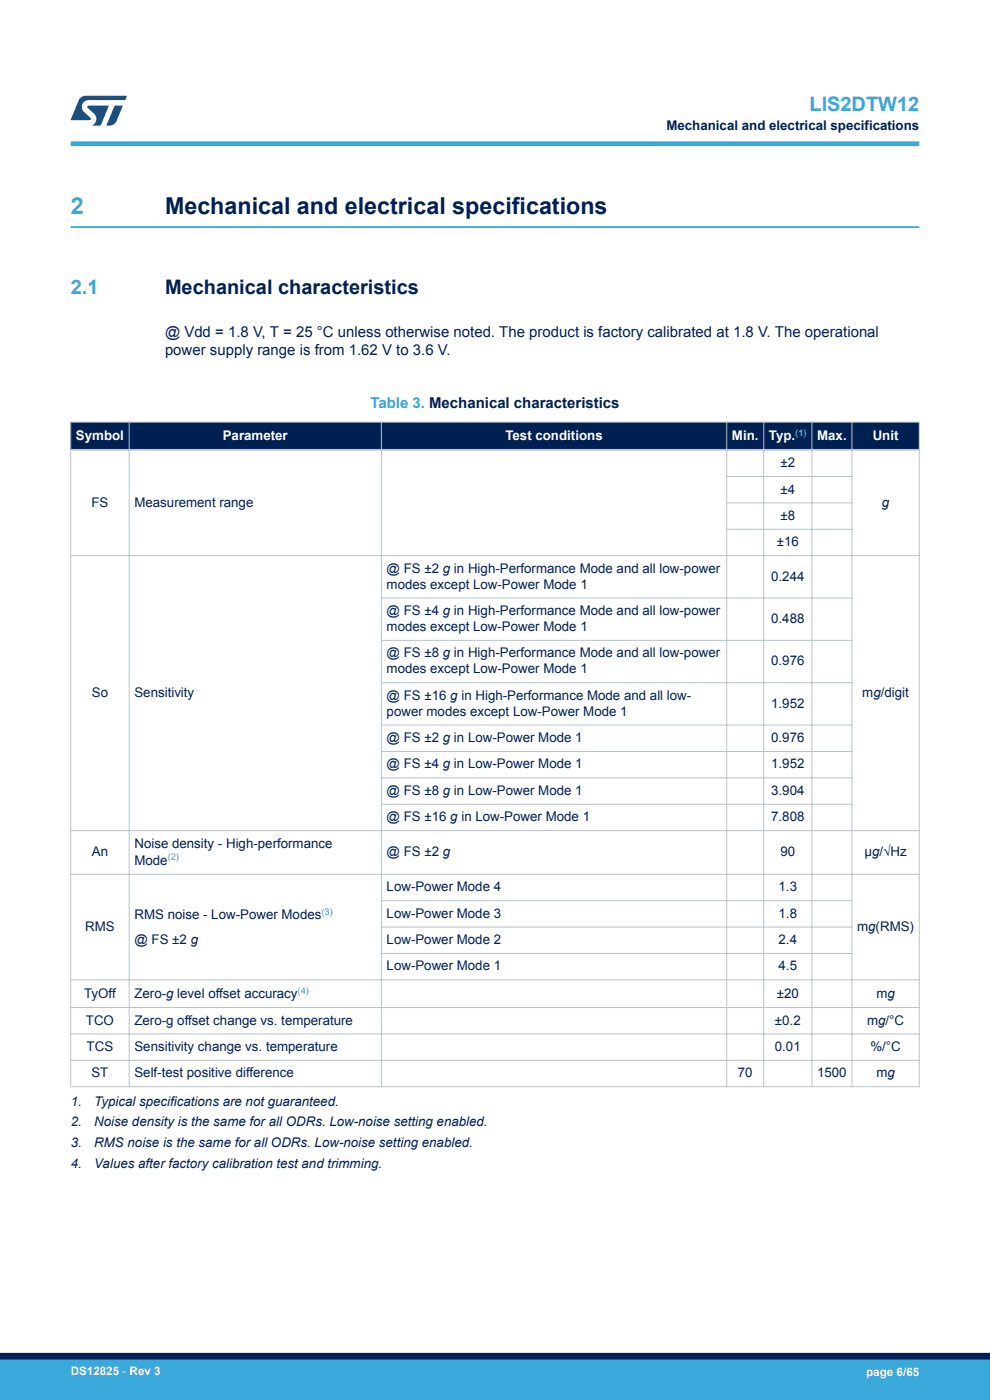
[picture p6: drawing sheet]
<svg xmlns="http://www.w3.org/2000/svg" width="210mm" height="297mm" viewBox="0 0 210 297" stroke-linecap="round" stroke-linejoin="round" font-family="sans-serif">
<defs><g id="words">
<text font-size="4.9" fill="#39a9dc" x="15" y="45.4">2</text>
<text font-size="4.9" fill="#002052" x="35" y="45.4">Mechanical and electrical specifications</text>
<g font-size="4.2" fill="#39a9dc">
<text x="171.7" y="23.5">LIS2DTW12</text>
<text x="15" y="62.4">2.1</text>
</g>
<text font-size="4.2" fill="#002052" x="35" y="62.4">Mechanical characteristics</text>
<g font-size="3.2" fill="#002052">
<text x="35" y="71.4">@ Vdd = 1.8 V, T = 25 °C unless otherwise noted. The product is factory calibrated at 1.8 V. The operational</text>
<text x="35" y="75.3">power supply range is from 1.62 V to 3.6 V.</text>
</g>
<text font-size="3.2" fill="#39a9dc" x="78.6" y="86.6">Table 3. Mechanical characteristics</text>
<g font-size="2.8" fill="#002052">
<text x="141.4" y="27.5">Mechanical and electrical specifications</text>
<text x="165.6" y="99.1">±2</text>
<text x="19.4" y="107.5">FS</text>
<text x="28.5" y="107.5">Measurement range</text>
<text x="165.6" y="104.7">±4</text>
<text x="187.1" y="107.5">g</text>
<text x="165.6" y="110.3">±8</text>
<text x="164.8" y="115.9">±16</text>
<text x="82" y="121.5">@ FS ±2 g in High-Performance Mode and all low-power</text>
<text x="82" y="124.9">modes except Low-Power Mode 1</text>
<text x="163.6" y="123.2">0.244</text>
<text x="82" y="130.5">@ FS ±4 g in High-Performance Mode and all low-power</text>
<text x="82" y="133.9">modes except Low-Power Mode 1</text>
<text x="163.6" y="132.2">0.488</text>
<text x="82" y="139.5">@ FS ±8 g in High-Performance Mode and all low-power</text>
<text x="82" y="142.9">modes except Low-Power Mode 1</text>
<text x="163.6" y="141.2">0.976</text>
<text x="19.5" y="147.9">So</text>
<text x="28.5" y="147.9">Sensitivity</text>
<text x="82" y="148.4">@ FS ±16 g in High-Performance Mode and all low-</text>
<text x="182.9" y="147.9">mg/digit</text>
<text x="82" y="151.8">power modes except Low-Power Mode 1</text>
<text x="163.6" y="150.1">1.952</text>
<text x="82" y="157.4">@ FS ±2 g in Low-Power Mode 1</text>
<text x="163.6" y="157.4">0.976</text>
<text x="82" y="163">@ FS ±4 g in Low-Power Mode 1</text>
<text x="163.6" y="163">1.952</text>
<text x="82" y="168.6">@ FS ±8 g in Low-Power Mode 1</text>
<text x="163.6" y="168.6">3.904</text>
<text x="28.5" y="179.8">Noise density - High-performance</text>
<text x="82" y="174.2">@ FS ±16 g in Low-Power Mode 1</text>
<text x="163.6" y="174.2">7.808</text>
<text x="19.5" y="181.7">An</text>
<text x="28.5" y="183.5">Mode</text>
<text x="82" y="181.7">@ FS ±2 g</text>
<text x="165.5" y="181.7">90</text>
<text x="183.4" y="181.7">µg/√Hz</text>
<text x="82" y="189.1">Low-Power Mode 4</text>
<text x="165.2" y="189.1">1.3</text>
<text x="18.1" y="197.5">RMS</text>
<text x="28.5" y="195">RMS noise - Low-Power Modes</text>
<text x="82" y="194.7">Low-Power Mode 3</text>
<text x="165.2" y="194.7">1.8</text>
<text x="181.8" y="197.5">mg(RMS)</text>
<text x="28.5" y="200.2">@ FS ±2 g</text>
<text x="82" y="200.3">Low-Power Mode 2</text>
<text x="165.2" y="200.3">2.4</text>
<text x="82" y="205.9">Low-Power Mode 1</text>
<text x="165.2" y="205.9">4.5</text>
<text x="17.9" y="211.6">TyOff</text>
<text x="28.5" y="211.8">Zero-g level offset accuracy</text>
<text x="164.8" y="211.6">±20</text>
<text x="185.9" y="211.6">mg</text>
<text x="18.2" y="217.4">TCO</text>
<text x="28.5" y="217.4">Zero-g offset change vs. temperature</text>
<text x="164.4" y="217.4">±0.2</text>
<text x="183.9" y="217.4">mg/°C</text>
<text x="18.4" y="222.9">TCS</text>
<text x="28.5" y="222.9">Sensitivity change vs. temperature</text>
<text x="164.4" y="222.9">0.01</text>
<text x="184.6" y="222.9">%/°C</text>
<text x="19.4" y="228.5">ST</text>
<text x="28.5" y="228.5">Self-test positive difference</text>
<text x="156.5" y="228.5">70</text>
<text x="173.3" y="228.5">1500</text>
<text x="185.9" y="228.5">mg</text>
<text x="15" y="234.6">1.</text>
<text x="15" y="239">2.</text>
<text x="20" y="234.6">Typical specifications are not guaranteed.</text>
<text x="20" y="239">Noise density is the same for all ODRs. Low-noise setting enabled.</text>
<text x="15" y="243.4">3.</text>
<text x="20" y="243.4">RMS noise is the same for all ODRs. Low-noise setting enabled.</text>
<text x="15" y="247.7">4.</text>
<text x="20" y="247.7">Values after factory calibration test and trimming.</text>
</g>
<g font-size="2.8" fill="#fff">
<text x="16.1" y="93.3">Symbol</text>
<text x="47.3" y="93.3">Parameter</text>
<text x="107.2" y="93.3">Test conditions</text>
<text x="155.3" y="93.3">Min.</text>
<text x="163.1" y="93.4">Typ.</text>
<text x="173.3" y="93.3">Max.</text>
<text x="185.1" y="93.3">Unit</text>
</g>
<g font-size="2.5" fill="#fff">
<text x="15" y="291.6">DS12825 - Rev 3</text>
<text x="183.7" y="291.9">page 6/65</text>
</g>
<g font-size="2" fill="#39a9dc">
<text x="168.7" y="92.4">(1)</text>
<text x="35.6" y="182.5">(2)</text>
<text x="68.2" y="194.1">(3)</text>
<text x="63.1" y="210.8">(4)</text>
</g>
</g></defs>
<path d="M15 48.2h180" fill="none" stroke="#39a9dc" stroke-width=".4"/>
<g fill="#002052">
<path d="M15 89.6h180v5.8h-180z" fill-rule="evenodd"/>
<path d="M15 89.6h180v5.8h-180z" fill-rule="evenodd"/>
</g>
<g fill="none" stroke="#b9c4ca" stroke-width=".21">
<path d="M14.9 89.6h180.2M15 89.5v141.1M27.4 89.5v141.1M80.9 89.5v141.1M154.2 89.5v141.1M162 89.5v141.1M172.2 89.5v141.1M180.7 89.5v141.1M195 89.5v141.1M14.9 117.9h180.2M154 101.1h26.8M154 106.7h26.8"/>
<path d="M154 112.3h26.8M80.8 126.9h100M80.8 135.9h100M80.8 144.8h100M80.8 153.8h100M80.8 159.4h100M14.9 176.2h180.2M80.8 165h100M80.8 170.6h100M14.9 185.5h180.2M80.8 191.1h100M80.8 196.7h100"/>
<path d="M14.9 207.9h180.2M14.9 213.7h180.2M14.9 219.3h180.2M80.8 202.3h100M14.9 224.9h180.2M14.9 230.5h180.2"/>
</g>
<path d="M14.9 95.4h180.2" fill="none" stroke="#b9c4ca" stroke-width=".35"/>
<path d="M15 30.5h180" fill="none" stroke="#39a9dc" stroke-width="1"/>
<g fill="#005288">
<path d="M17.1 20.7l1.1-.4 8.7 .1-.4 .8h-7.6a1.45 1.45 0 0 0-1.4 .9 1.45 1.45 0 0 0 .2 1.6l1.5 1.3v.4l-4.2 .1 1.7-4.2z"/>
<path d="M24.3 22.4l1.7 .1-1.3 3.2a1.6 1.6 0 0 1-1.5 .9l-.6-.1z"/>
<path d="M18.6 22.5h4.5l-1.8 4.1h-1.7a1.54 1.54 0 0 0 .4-2.4l-1.4-1.3z"/>
</g>
<g fill="#39a9dc">
<path d="M0 288.4h210v8.6h-210z" fill-rule="evenodd"/>
<path d="M-.1 288.4h210.2v4.4h-210.2z" fill-rule="evenodd"/>
</g>
<path d="M0 287.7h210" fill="none" stroke="#002052" stroke-width="1.4"/>
<use href="#words"/>
</svg>
